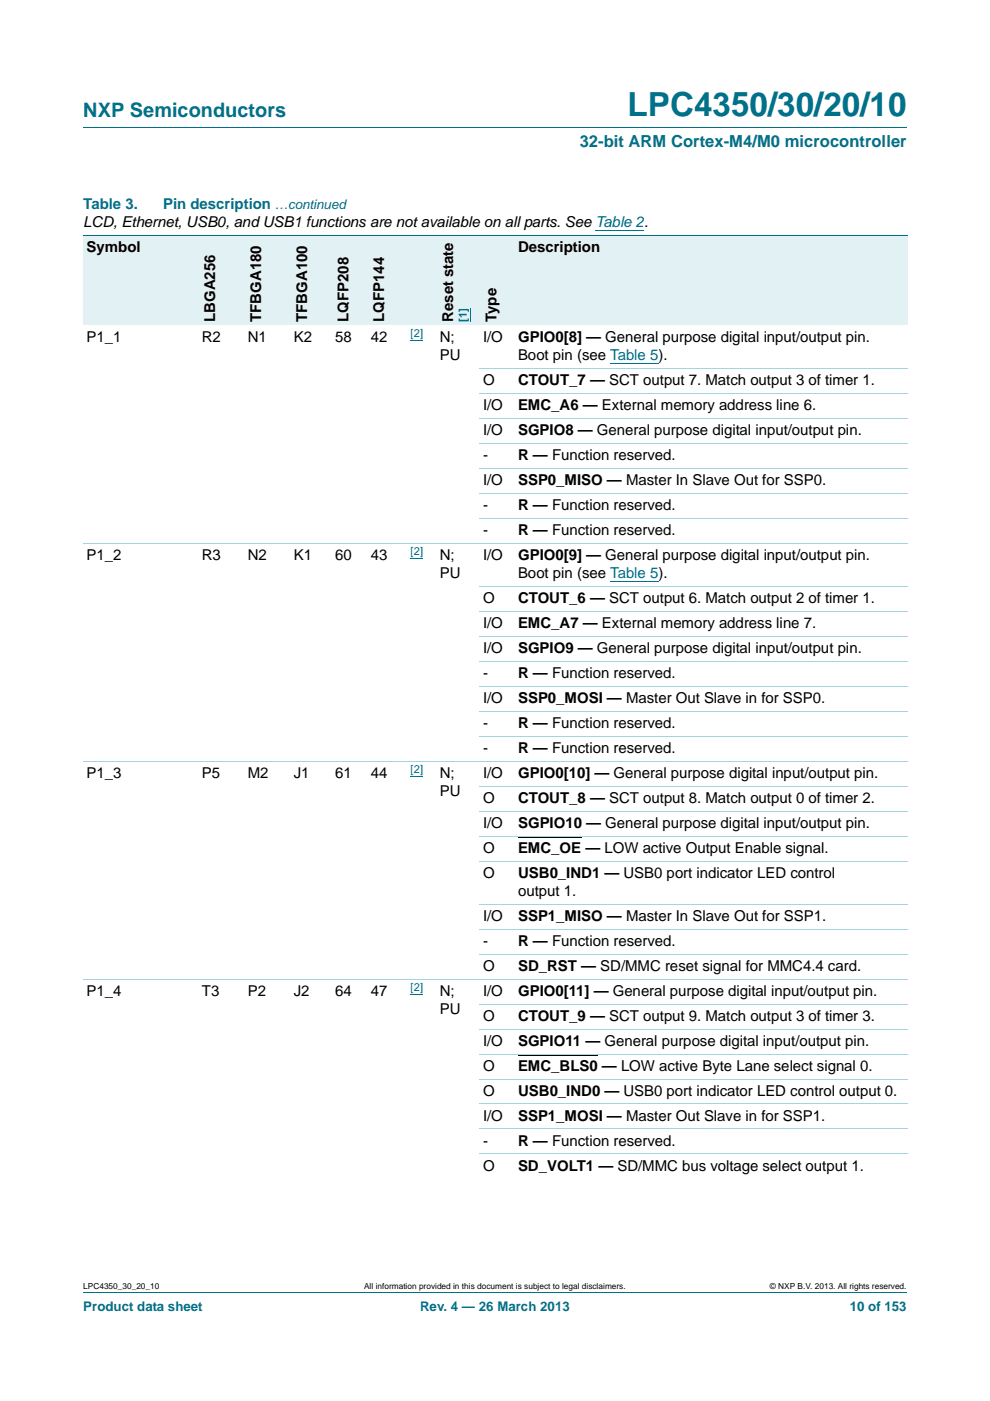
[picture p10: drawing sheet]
<svg xmlns="http://www.w3.org/2000/svg" width="210mm" height="297mm" viewBox="0 0 210 297" stroke-linecap="round" stroke-linejoin="round" font-family="sans-serif">
<defs><g id="words">
<text font-size="7" fill="#00718a" x="133.1" y="24.6">LPC4350/30/20/10</text>
<text font-size="4.2" fill="#00718a" x="17.7" y="24.9">NXP Semiconductors</text>
<text font-size="3.5" fill="#00718a" x="123" y="31.1">32-bit ARM Cortex-M4/M0 microcontroller</text>
<g font-size="3.2" fill="#00718a">
<text x="17.7" y="44.3">Table 3.</text>
<text x="34.6" y="44.3">Pin description</text>
</g>
<g font-size="3.2">
<text x="17.7" y="48.2">LCD, Ethernet, USB0, and USB1 functions are not available on all parts. See Table 2.</text>
<text x="18.4" y="53.4">Symbol</text>
<text x="109.9" y="53.4">Description</text>
<text x="45.6" y="68.3" transform="rotate(-90 45.6 68.3)">LBGA256</text>
<text x="55.4" y="68.3" transform="rotate(-90 55.4 68.3)">TFBGA180</text>
<text x="65.2" y="68.3" transform="rotate(-90 65.2 68.3)">TFBGA100</text>
<text x="73.9" y="68.3" transform="rotate(-90 73.9 68.3)">LQFP208</text>
<text x="81.5" y="68.3" transform="rotate(-90 81.5 68.3)">LQFP144</text>
<text x="96.1" y="68.3" transform="rotate(-90 96.1 68.3)">Reset state</text>
<text x="105.3" y="68.3" transform="rotate(-90 105.3 68.3)">Type</text>
<text x="18.4" y="72.5">P1_1</text>
<text x="42.8" y="72.5">R2</text>
<text x="52.5" y="72.5">N1</text>
<text x="62.3" y="72.5">K2</text>
<text x="71.1" y="72.5">58</text>
<text x="78.7" y="72.5">42</text>
<text x="93.3" y="72.5">N;</text>
<text x="93.3" y="76.4">PU</text>
<text x="102.4" y="72.5">I/O</text>
<text x="109.9" y="72.5">GPIO0[8] — General purpose digital input/output pin.</text>
<text x="109.9" y="76.4">Boot pin (see Table 5).</text>
<text x="102.4" y="81.7">O</text>
<text x="109.9" y="81.7">CTOUT_7 — SCT output 7. Match output 3 of timer 1.</text>
<text x="102.4" y="87">I/O</text>
<text x="109.9" y="87">EMC_A6 — External memory address line 6.</text>
<text x="102.4" y="92.2">I/O</text>
<text x="109.9" y="92.2">SGPIO8 — General purpose digital input/output pin.</text>
<text x="102.4" y="97.5">-</text>
<text x="109.9" y="97.5">R — Function reserved.</text>
<text x="102.4" y="102.8">I/O</text>
<text x="109.9" y="102.8">SSP0_MISO — Master In Slave Out for SSP0.</text>
<text x="102.4" y="108.1">-</text>
<text x="102.4" y="113.4">-</text>
<text x="109.9" y="108.1">R — Function reserved.</text>
<text x="109.9" y="113.4">R — Function reserved.</text>
<text x="18.4" y="118.7">P1_2</text>
<text x="42.8" y="118.7">R3</text>
<text x="52.5" y="118.7">N2</text>
<text x="62.3" y="118.7">K1</text>
<text x="71.1" y="118.7">60</text>
<text x="78.7" y="118.7">43</text>
<text x="93.3" y="118.7">N;</text>
<text x="102.4" y="118.7">I/O</text>
<text x="109.9" y="118.7">GPIO0[9] — General purpose digital input/output pin.</text>
<text x="93.3" y="122.6">PU</text>
<text x="109.9" y="122.6">Boot pin (see Table 5).</text>
<text x="102.4" y="127.9">O</text>
<text x="109.9" y="127.9">CTOUT_6 — SCT output 6. Match output 2 of timer 1.</text>
<text x="102.4" y="133.2">I/O</text>
<text x="109.9" y="133.2">EMC_A7 — External memory address line 7.</text>
<text x="102.4" y="138.5">I/O</text>
<text x="102.4" y="143.7">-</text>
<text x="109.9" y="138.5">SGPIO9 — General purpose digital input/output pin.</text>
<text x="109.9" y="143.7">R — Function reserved.</text>
<text x="102.4" y="149.1">I/O</text>
<text x="109.9" y="149.1">SSP0_MOSI — Master Out Slave in for SSP0.</text>
<text x="102.4" y="154.4">-</text>
<text x="109.9" y="154.4">R — Function reserved.</text>
<text x="102.4" y="159.6">-</text>
<text x="109.9" y="159.6">R — Function reserved.</text>
<text x="18.4" y="164.9">P1_3</text>
<text x="42.8" y="164.9">P5</text>
<text x="52.6" y="164.9">M2</text>
<text x="62.3" y="164.9">J1</text>
<text x="71.1" y="164.9">61</text>
<text x="78.7" y="164.9">44</text>
<text x="93.3" y="164.9">N;</text>
<text x="102.4" y="164.9">I/O</text>
<text x="109.9" y="164.9">GPIO0[10] — General purpose digital input/output pin.</text>
<text x="93.3" y="168.8">PU</text>
<text x="102.4" y="170.2">O</text>
<text x="109.9" y="170.2">CTOUT_8 — SCT output 8. Match output 0 of timer 2.</text>
<text x="102.4" y="175.5">I/O</text>
<text x="109.9" y="175.5">SGPIO10 — General purpose digital input/output pin.</text>
<text x="102.4" y="180.8">O</text>
<text x="109.9" y="180.8">EMC_OE — LOW active Output Enable signal.</text>
<text x="102.4" y="186.1">O</text>
<text x="109.9" y="186.1">USB0_IND1 — USB0 port indicator LED control</text>
<text x="109.9" y="190">output 1.</text>
<text x="102.4" y="195.3">I/O</text>
<text x="109.9" y="195.3">SSP1_MISO — Master In Slave Out for SSP1.</text>
<text x="102.4" y="200.6">-</text>
<text x="109.9" y="200.6">R — Function reserved.</text>
<text x="102.4" y="205.8">O</text>
<text x="109.9" y="205.8">SD_RST — SD/MMC reset signal for MMC4.4 card.</text>
<text x="18.4" y="211.1">P1_4</text>
<text x="42.8" y="211.1">T3</text>
<text x="52.5" y="211.1">P2</text>
<text x="62.3" y="211.1">J2</text>
<text x="71.1" y="211.1">64</text>
<text x="78.7" y="211.1">47</text>
<text x="93.3" y="211.1">N;</text>
<text x="93.3" y="215">PU</text>
<text x="102.4" y="211.1">I/O</text>
<text x="109.9" y="211.1">GPIO0[11] — General purpose digital input/output pin.</text>
<text x="102.4" y="216.4">O</text>
<text x="102.4" y="221.7">I/O</text>
<text x="109.9" y="216.4">CTOUT_9 — SCT output 9. Match output 3 of timer 3.</text>
<text x="109.9" y="221.7">SGPIO11 — General purpose digital input/output pin.</text>
<text x="102.4" y="227">O</text>
<text x="109.9" y="227">EMC_BLS0 — LOW active Byte Lane select signal 0.</text>
<text x="102.4" y="232.3">O</text>
<text x="109.9" y="232.3">USB0_IND0 — USB0 port indicator LED control output 0.</text>
<text x="102.4" y="237.6">I/O</text>
<text x="109.9" y="237.6">SSP1_MOSI — Master Out Slave in for SSP1.</text>
<text x="102.4" y="242.9">-</text>
<text x="109.9" y="242.9">R — Function reserved.</text>
<text x="102.4" y="248.2">O</text>
<text x="109.9" y="248.2">SD_VOLT1 — SD/MMC bus voltage select output 1.</text>
</g>
<g font-size="2.8" fill="#00718a">
<text x="58.3" y="44.3">…continued</text>
<text x="17.7" y="277.9">Product data sheet</text>
<text x="89.1" y="277.9">Rev. 4 — 26 March 2013</text>
<text x="180.2" y="277.9">10 of 153</text>
</g>
<g font-size="2.4" fill="#00f">
<text x="87.1" y="71.5">[2]</text>
<text x="99" y="68.3" transform="rotate(-90 99 68.3)">[1]</text>
<text x="87.1" y="117.8">[2]</text>
<text x="87.1" y="164">[2]</text>
<text x="87.1" y="210.2">[2]</text>
</g>
<g font-size="1.8">
<text x="17.7" y="273.3">LPC4350_30_20_10</text>
<text x="77.2" y="273.3">All information provided in this document is subject to legal disclaimers.</text>
<text x="163.3" y="273.3">© NXP B.V. 2013. All rights reserved.</text>
</g>
</g></defs>
<path d="M17.7 27h174.6M17.7 273.9h174.6" fill="none" stroke="#00718a" stroke-width=".21"/>
<path d="M126.3 48.9h10.3M87.1 72.2h2.6M129.4 77.1h10.3M87.1 118.4h2.6M129.4 123.3h10.3M87.1 164.7h2.6M87.1 210.9h2.6" fill="none" stroke="#00f" stroke-width=".21"/>
<path d="M109.9 177.5h13.4M109.9 223.7h16.9" fill="none" stroke="#000" stroke-width=".34"/>
<g fill="#e2f1f4">
<path d="M17.7 49.9h24.4v19.1h-24.4z"/>
<path d="M42.1 49.9h9.8v19.1h-9.8z"/>
<path d="M51.9 49.9h9.7v19.1h-9.7z"/>
<path d="M61.6 49.9h8.8v19.1h-8.8z"/>
<path d="M70.4 49.9h7.6v19.1h-7.6z"/>
<path d="M78 49.9h8.4v19.1h-8.4z"/>
<path d="M86.4 49.9h15.3v19.1h-15.3z"/>
</g>
<path d="M99.7 65.3v3" fill="none" stroke="#00f" stroke-width=".21"/>
<g fill="#e2f1f4">
<path d="M101.7 49.9h7.5v19.1h-7.5z"/>
<path d="M109.2 49.9h83.3v19.1h-83.3z"/>
</g>
<path d="M17.7 49.9h174.8" fill="none" stroke="#00718a" stroke-width=".21"/>
<g fill="none" stroke="#a5d5dc" stroke-width=".21">
<path d="M101.7 78.1h90.8M101.7 83.4h90.8M101.7 88.7h90.8M101.7 94h90.8M101.7 99.3h90.8M17.7 115.2h174.8M101.7 104.6h90.8M101.7 109.9h90.8M101.7 124.4h90.8M101.7 129.6h90.8M101.7 134.9h90.8M101.7 140.2h90.8"/>
<path d="M101.7 145.5h90.8M101.7 150.8h90.8M101.7 156.1h90.8M17.7 161.4h174.8M101.7 166.7h90.8M101.7 172h90.8M101.7 177.3h90.8M101.7 182.6h90.8M101.7 191.7h90.8M101.7 197h90.8M17.7 207.6h174.8M101.7 202.3h90.8"/>
<path d="M101.7 212.9h90.8M101.7 218.2h90.8M101.7 223.5h90.8M101.7 228.8h90.8M101.7 234.1h90.8M101.7 239.4h90.8M101.7 244.6h90.8"/>
</g>
<use href="#words"/>
</svg>
